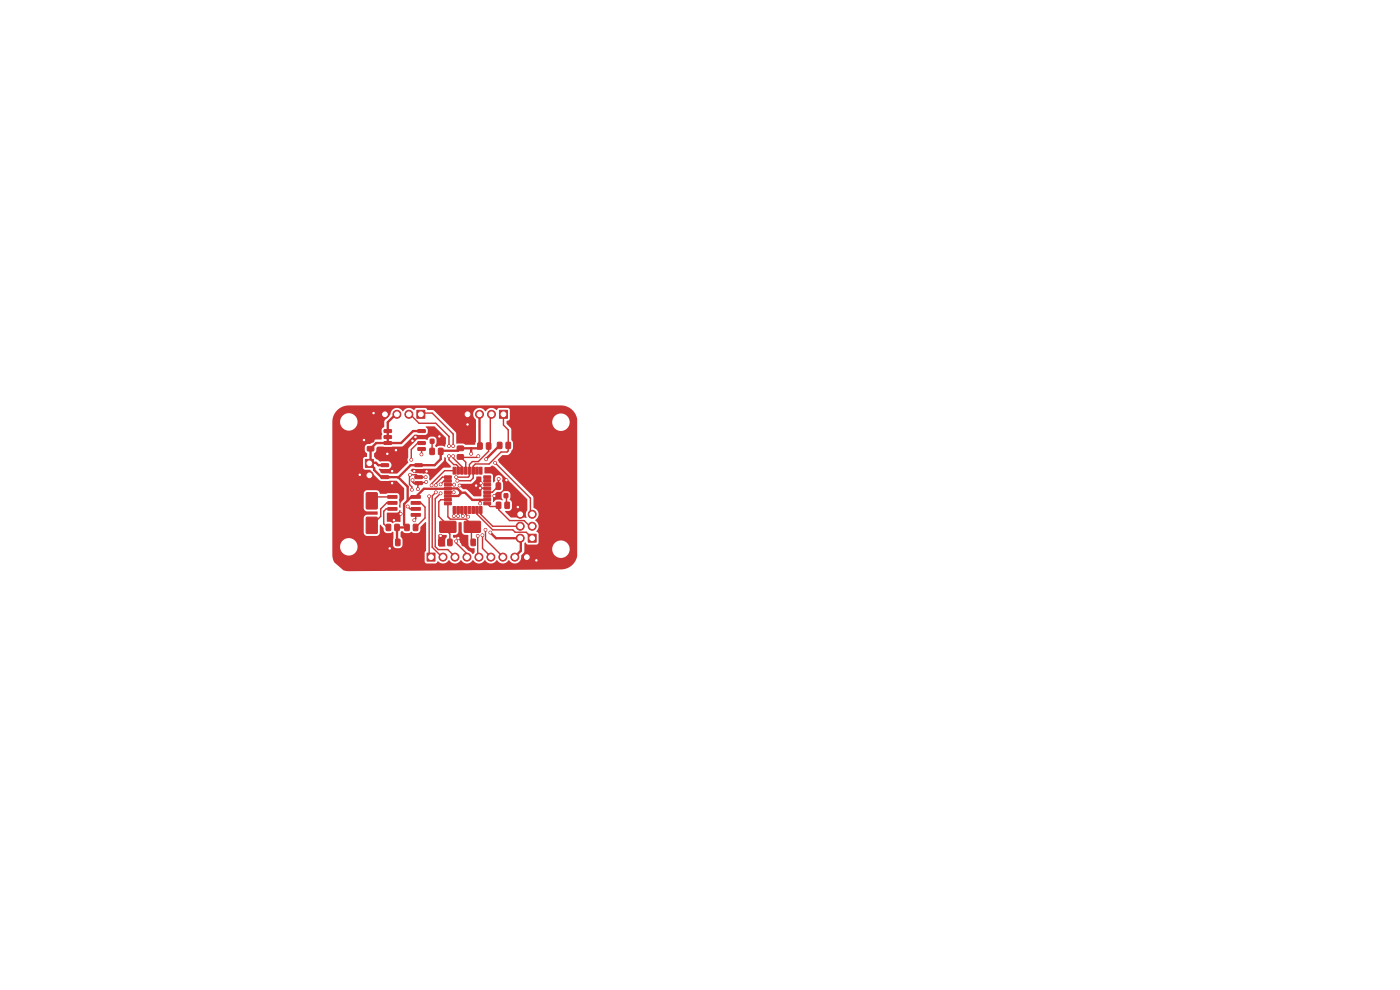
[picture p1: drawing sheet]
<svg xmlns="http://www.w3.org/2000/svg" width="297mm" height="210mm" viewBox="0 0 297 210" stroke-linecap="round" stroke-linejoin="round" font-family="sans-serif">
<g fill="#c83434" stroke="#c83434" stroke-width=".21">
<path d="M106 87h1.7v1.7h-1.7z"/>
<path d="M88.4 87h1.7v1.7h-1.7z"/>
<path d="M105.3 102.5l.7-.1 .2 .2v1l-.1 .2h-.6l-.3-.1z"/>
<path d="M107.2 102.5l.7-.1 .2 .2v1l-.1 .2h-.6l-.3-.1z"/>
<path d="M97 94.7l1.2-.1 .2 .2-.1 .7-.2 .1h-1l-.1-.2z"/>
<path d="M97 96.5l1.2-.1 .2 .3-.1 .6-.2 .1h-1l-.1-.2z"/>
<path d="M90.6 117.3h1.7v1.7h-1.7z"/>
<path d="M80.9 98.4h1.4l.1 .5-1.5 .1z"/>
<path d="M80.9 99.7l1.4-.1 .1 .6-1.5 .1z"/>
<path d="M80.9 100.9h1.4l.1 .5-1.5 .1z"/>
<path d="M80.9 102.2h1.4l.1 .5-1.5 .1z"/>
<path d="M88 102.2h1.5l.1 .5-1.5 .1z"/>
<path d="M88 100.9h1.5l.1 .5-1.5 .1z"/>
<path d="M88 99.7l1.5-.1 .1 .6-1.5 .1z"/>
<path d="M88 98.4h1.5l.1 .5-1.5 .1z"/>
<path d="M112.1 113.3h1.7v1.7h-1.7z"/>
<path d="M93.1 114.4l.7-.1 .2 .2v1l-.1 .3h-.6l-.2-.2z"/>
<path d="M95 114.4l.7-.1 .2 .2v1l-.1 .3h-.6l-.2-.2z"/>
<path d="M77.7 104.6l2.1-.1 .2 .1 .1 3.1-.2 .3h-2l-.2-.2z"/>
<path d="M77.7 109.8l2.1-.1 .2 .1 .1 3.1-.2 .3h-2l-.2-.2z"/>
<path d="M94.3 101l1.4-.1v.5l-1.4 .1z"/>
<path d="M94.3 101.8l1.4-.1v.5l-1.4 .1z"/>
<path d="M94.3 102.6l1.4-.1v.5l-1.4 .1z"/>
<path d="M94.3 103.4l1.4-.1v.5l-1.4 .1z"/>
<path d="M94.3 104.2l1.4-.1v.5l-1.4 .1z"/>
<path d="M94.3 105l1.4-.1v.5l-1.4 .1z"/>
<path d="M94.3 105.8l1.4-.1v.5l-1.4 .1z"/>
<path d="M94.3 106.6l1.4-.1v.5l-1.4 .1z"/>
<path d="M96.1 107.5h.6l-.1 1.4h-.5z"/>
<path d="M96.9 107.5h.6l-.1 1.4h-.5z"/>
<path d="M97.7 107.5h.6l-.1 1.4h-.5z"/>
<path d="M98.5 107.5h.6l-.1 1.4h-.5z"/>
<path d="M99.3 107.5h.6l-.1 1.4h-.5z"/>
<path d="M100.1 107.5h.6l-.1 1.4h-.5z"/>
<path d="M100.9 107.5h.6l-.1 1.4h-.5z"/>
<path d="M101.7 107.5h.6l-.1 1.4h-.5z"/>
<path d="M102.6 106.6l1.4-.1 .1 .5-1.4 .1z"/>
<path d="M102.6 105.8l1.4-.1 .1 .5-1.4 .1z"/>
<path d="M102.6 105l1.4-.1 .1 .5-1.4 .1z"/>
<path d="M102.6 104.2l1.4-.1 .1 .5-1.4 .1z"/>
<path d="M102.6 103.4l1.4-.1 .1 .5-1.4 .1z"/>
<path d="M102.6 102.6l1.4-.1 .1 .5-1.4 .1z"/>
<path d="M102.6 101.8l1.4-.1 .1 .5-1.4 .1z"/>
<path d="M102.6 101l1.4-.1 .1 .5-1.4 .1z"/>
<path d="M101.7 99.1l.6 .1-.1 1.4-.5-.1z"/>
<path d="M100.9 99.1l.6 .1-.1 1.4-.5-.1z"/>
<path d="M100.1 99.1l.6 .1-.1 1.4-.5-.1z"/>
<path d="M99.3 99.1l.6 .1-.1 1.4-.5-.1z"/>
<path d="M98.5 99.1l.6 .1-.1 1.4-.5-.1z"/>
<path d="M97.7 99.1l.6 .1-.1 1.4-.5-.1z"/>
<path d="M96.9 99.1l.6 .1-.1 1.4-.5-.1z"/>
<path d="M96.1 99.1l.6 .1-.1 1.4-.5-.1z"/>
<path d="M105.4 104.7h.7v.9h-.7z"/>
<path d="M107 104.7h.7v.9h-.7z"/>
<path d="M101.4 94l.7-.1 .2 .2v1l-.1 .2h-.6l-.3-.1z"/>
<path d="M103.2 94l.7-.1 .2 .2 .1 1-.2 .2h-.6l-.2-.1z"/>
<path d="M105.6 93.9l.7-.1 .2 .1v1l-.1 .3h-.7l-.2-.2z"/>
<path d="M107.4 93.9l.7-.1 .2 .1v1l-.1 .3h-.6l-.3-.2z"/>
<path d="M107.2 106.6l.7-.1 .2 .1v1l-.1 .3h-.7l-.2-.2z"/>
<path d="M105.3 106.6l.7-.1 .3 .1v1l-.2 .3h-.6l-.2-.2z"/>
<path d="M92.9 93.2h.7v.8h-.7z"/>
<path d="M91.3 93.2h.7v.8h-.7z"/>
<path d="M78 94.8l1.2-.1 .1 .2v.6l-.2 .2h-1.1l-.1-.3z"/>
<path d="M78 92.9l1.2-.1 .1 .2v.6l-.2 .2h-1.1l-.1-.3z"/>
<path d="M85.9 111.3l.7-.1 .2 .1v1l-.1 .3h-.6l-.3-.2z"/>
<path d="M87.7 111.3l.7-.1 .3 .1v1l-.2 .3h-.6l-.2-.2z"/>
<path d="M98.1 114.4l.6-.1 .3 .2v1l-.2 .3h-.6l-.2-.2z"/>
<path d="M100 114.4l.6-.1 .3 .2v1l-.2 .3h-.6l-.2-.2z"/>
<path d="M83.8 111.3l.7-.1 .2 .1v1l-.1 .3h-.6l-.3-.2z"/>
<path d="M82 111.3l.7-.1 .2 .1v1l-.1 .3h-.7l-.2-.2z"/>
<path d="M81.5 91.2l1.5-.1 .1 .6-1.5 .1z"/>
<path d="M81.5 92.4h1.5l.1 .5-1.5 .1z"/>
<path d="M81.5 93.7h1.5l.1 .5-1.5 .1z"/>
<path d="M81.5 95l1.5-.1 .1 .6-1.5 .1z"/>
<path d="M88.7 95l1.5-.1v.6l-1.5 .1z"/>
<path d="M88.7 93.7h1.5v.5l-1.5 .1z"/>
<path d="M88.7 92.4h1.5v.5l-1.5 .1z"/>
<path d="M88.7 91.2l1.5-.1v.6l-1.5 .1z"/>
<path d="M82.1 114.4l.6-.1 .3 .2v1l-.2 .3h-.6l-.2-.2z"/>
<path d="M84 114.4l.6-.1 .3 .2v1l-.2 .3h-.6l-.2-.2z"/>
<path d="M82.3 105.1h1.9v.6h-1.9z"/>
<path d="M82.3 106.4h1.9v.5l-1.9 .1z"/>
<path d="M82.3 107.7h1.9v.5h-1.9z"/>
<path d="M82.3 108.9h1.9v.6h-1.9z"/>
<path d="M87.2 108.9h1.9l.1 .6h-1.9z"/>
<path d="M87.2 107.7h1.9l.1 .5h-1.9z"/>
<path d="M87.2 106.4h1.9l.1 .5-1.9 .1z"/>
<path d="M87.2 105.1h1.9l.1 .6h-1.9z"/>
<path d="M77.5 97.4h1.7v1.7h-1.7z"/>
<path d="M91.2 95.1h.7l.3 .1v1l-.2 .2-.6 .1-.2-.2z"/>
<path d="M93.1 95.1h.7l.2 .1v1l-.1 .2-.7 .1-.2-.2z"/>
<path d="M93.3 110.6h3.3l.2 .2-.1 2-.2 .2-3.1-.1-.1-.2z"/>
<path d="M98.5 110.6h3.3l.2 .2-.1 2-.2 .2-3.1-.1-.1-.2z"/>
<circle cx="99.2" cy="87.9" r=".85"/>
<circle cx="101.7" cy="87.9" r=".85"/>
<circle cx="104.3" cy="87.9" r=".85"/>
<circle cx="81.7" cy="87.9" r=".85"/>
<circle cx="84.2" cy="87.9" r=".85"/>
<circle cx="86.7" cy="87.9" r=".85"/>
<circle cx="94" cy="118.2" r=".85"/>
<circle cx="96.5" cy="118.2" r=".85"/>
<circle cx="99.1" cy="118.2" r=".85"/>
<circle cx="101.6" cy="118.2" r=".85"/>
<circle cx="104.1" cy="118.2" r=".85"/>
<circle cx="106.7" cy="118.2" r=".85"/>
<circle cx="109.2" cy="118.2" r=".85"/>
<circle cx="111.8" cy="118.2" r=".85"/>
<circle cx="110.4" cy="114.2" r=".85"/>
<circle cx="112.9" cy="111.6" r=".85"/>
<circle cx="110.4" cy="111.6" r=".85"/>
<circle cx="112.9" cy="109.1" r=".85"/>
<circle cx="110.4" cy="109.1" r=".85"/>
<circle cx="78.4" cy="100.8" r=".85"/>
<circle cx="97.5" cy="103" r=".3"/>
<circle cx="101" cy="103" r=".3"/>
<circle cx="102" cy="102.5" r=".3"/>
<circle cx="85" cy="109" r=".3"/>
<circle cx="90.5" cy="100" r=".3"/>
<circle cx="84" cy="95.5" r=".3"/>
<circle cx="87.5" cy="93.5" r=".3"/>
<circle cx="101.9" cy="106.8" r=".3"/>
<circle cx="104" cy="113" r=".3"/>
<circle cx="99.9" cy="96.3" r=".3"/>
<circle cx="103.1" cy="97.4" r=".3"/>
<circle cx="93.5" cy="113.7" r=".3"/>
<circle cx="96.3" cy="102.8" r=".3"/>
<circle cx="96.3" cy="109.5" r=".3"/>
<circle cx="96.8" cy="114.8" r=".3"/>
<circle cx="98.2" cy="109.5" r=".3"/>
<circle cx="99.3" cy="109.6" r=".3"/>
<circle cx="107.4" cy="101.9" r=".3"/>
<circle cx="104.9" cy="105.2" r=".3"/>
<circle cx="96.2" cy="104.4" r=".3"/>
<circle cx="86.5" cy="107.4" r=".3"/>
<circle cx="87.4" cy="103.9" r=".3"/>
<circle cx="97" cy="102" r=".3"/>
<circle cx="96.8" cy="101.2" r=".3"/>
<circle cx="91.6" cy="102.9" r=".3"/>
<circle cx="93.2" cy="92.6" r=".3"/>
<circle cx="113.8" cy="118.9" r=".3"/>
<circle cx="101.9" cy="103.5" r=".3"/>
<circle cx="87.9" cy="99.9" r=".3"/>
<circle cx="83.2" cy="102.5" r=".3"/>
<circle cx="77.2" cy="93.3" r=".3"/>
<circle cx="83.6" cy="110.4" r=".3"/>
<circle cx="82.7" cy="116.3" r=".3"/>
<circle cx="79.2" cy="87.6" r=".3"/>
<circle cx="88.1" cy="92.7" r=".3"/>
<circle cx="76.3" cy="100.7" r=".3"/>
<circle cx="83.2" cy="99.9" r=".3"/>
<circle cx="99.2" cy="90" r=".3"/>
<circle cx="82.2" cy="96.3" r=".3"/>
<circle cx="109.9" cy="107.6" r=".3"/>
<circle cx="97.2" cy="114.2" r=".3"/>
<circle cx="105.8" cy="101.6" r=".3"/>
<circle cx="88.6" cy="103.8" r=".3"/>
<circle cx="89.4" cy="96.4" r=".3"/>
<circle cx="87.5" cy="101.9" r=".3"/>
<circle cx="87.9" cy="110.4" r=".3"/>
<circle cx="90.4" cy="102.2" r=".3"/>
<circle cx="87" cy="100.7" r=".3"/>
<circle cx="90.3" cy="101.2" r=".3"/>
<circle cx="87.2" cy="97.5" r=".3"/>
<circle cx="96.1" cy="94.6" r=".3"/>
<circle cx="96.1" cy="96.8" r=".3"/>
<circle cx="95.3" cy="96.8" r=".3"/>
<circle cx="95.3" cy="94.6" r=".3"/>
<circle cx="91" cy="105.3" r=".3"/>
<circle cx="93.5" cy="104.6" r=".3"/>
<circle cx="93.5" cy="102.7" r=".3"/>
<circle cx="92.5" cy="102.9" r=".3"/>
<circle cx="92.5" cy="104.4" r=".3"/>
<circle cx="102.3" cy="113.5" r=".3"/>
<circle cx="103" cy="112.4" r=".3"/>
<circle cx="101.3" cy="113.7" r=".3"/>
<circle cx="97.2" cy="109.5" r=".3"/>
<circle cx="105" cy="98.2" r=".3"/>
<circle cx="101.5" cy="96.8" r=".3"/>
</g>
<g fill="none" stroke="#c83434" stroke-width=".3">
<path d="M77.3 93.3h1.3M79.2 87.6h2.5M81.9 99.9h1.3M82.3 95.3l-.1 1M86.7 87.6l2.2 2.2h3.6l2.8 2.8M87.9 99.9h1.2M88.1 92.7h1.3M89.3 87.6h2.4l4.4 4.5v2.5M89.4 95.3v1.1M89.4 96.4h.1M89.4 94h-.8l-1.4 1.4v2.1M91.7 93.6v2.2"/>
<path d="M93.2 92.6h.1M93.2 95.9l.3 .2M93.2 92.6v1M95.2 96.8v.7l1.1 1.1h.5l.4 .4v.8M95.2 92.6v2M95.3 92.6h-.1M96.1 96.8v.4l1.9 1.8v.8M96.4 99.8h-2.1l-2.7 2.8v.3M97.7 96.9l1.1 1.1v1.8M99.2 87.9v2.1M101.5 96.8l-.3 .2-3 .1M104.3 87.9l-.3 .2v6.2l-.3 .3v1.1l-2.2 2.2h-1.3l-.6 .6v2.4l-.3 .3h-2.5"/>
<path d="M105 98.2l7.5 7.5v3.3l-.1 .1M106.8 87.9v2.3l1 1v4.4l-.2 .3h-1.3l-2.5 2.5h-3l-.4 .5v2.5l-.6 .6h-2.8M76.6 100.7h.1M78.6 100.7h-2.3M81.9 102.5h1.3M82.5 115.3v.8l.2 .2M83.2 108h-1.3l-.5 .5v2.6l.8 .8M83.2 106.7h-1.2l-1.2 1.3v1.5l-1.9 1.9M83.2 109.2l.4 .3v.9M83.2 105.4h-3.5l-.8 .8M86.5 107.4l.5 .6h1.2M87.5 101.9v.4l.3 .2 1.3 .1"/>
<path d="M88.2 109.2v.8l-.3 .4M88.2 106.7h1.1l.9 .9v2.3l-2 2M90.3 101.2h-1.5l-.5-.5h-1.3l-.1 .1v2l.5 .5v.6M90.4 102.2l-.1 .2h-1.1l-.6 .5v.9M91 105.3v12.7l.2 .1M92.5 104.4l-.8 .8v10.9l2 2h.3M93.5 104.6l-1.2 1.2v10.2l.7 .6h2l1.5 1.5M93.5 113.7v1.4M93.9 111.8l1.5 1.5v1.8M95 102.8h1.3M95 106.8v2.8l.5 .5h3.4l1.5 1.5M95 106h-1.5l-.4 .4v3.1l2.1 2.1"/>
<path d="M95 104.4h1.2M95 101.2h-1.1l-1.4 1.4v.3M95 102h-.8l-.7 .7v-.1M96.4 108.2l-.1 .1v1.2M96.8 114.8v.4l2.3 2.3v.6M97.2 108.2v1.3M97.2 114.2l.7 .6h.6M98 108.2v1.1l.2 .2M98.8 108.2v.9l.5 .5M99.1 111.8l.9 .9v2.4M99.1 110.8v1.3M101.2 108.2v.9l3.3 3.3h4.3l.5 .5h2.3l1.3 1.3"/>
<path d="M101.3 113.7v4.3l.3 .1M101.7 106l.2 .2M101.9 103.5l1.5 .1M102 108.2v.9l2.5 2.5h5.9M102.3 113.5l.1 .1M102.4 113.6v2.7l1.7 1.8M103 112.4v2l3.7 3.7M103.4 106.8l.6 .6h1.5l.3-.2v.9l2.3 2.3h3.1l1.2 1.2M103.9 113h.1M104.9 105.2h.9M105.8 101.6l-.1 1.5-1.3 1.3h-1M107.3 105.2l.1 1.8 .2 .2"/>
<path d="M107.4 101.9l.2 .1v1.1M109.9 107.6v1.5M111.8 118.1h1.2l.8 .8"/>
</g>
<g fill="none" stroke="#c83434" stroke-width=".5">
<path d="M78.6 98.2l-.1 .1M78.6 98.2h1.2l.5 .5h2M84.2 87.6l-1.9 2v4.4M89.4 91.4h-1.8l-2.5 2.6h-5.3l-1.2 1.2v3M93.5 95.8v1.6l-1.3 1.3h-5.1l-2.5 2.5h-3.7l-1.5-1.5v-.4l-1-1M99.9 95.1v1.2M101.7 87.9l.1 6.7-.5 .5h-3.6l-.6 .5h-3.3M106 94.5l-2.9 2.9M84.2 111.9v3l.2 .2M84.5 101.2l2 2.1v2.9M86.6 111.9h-2l-.4 .4M95 105.2h2.2l.5-.4v-.5l-.7-.7-7.1 .1-1.7 1.7h-1l-1.5 1.5v4.4l.6 .6"/>
<path d="M97.7 104.5h1l1.5 1.5h3.2M101.9 106.2v.6M104 113l1.2 1.2h5.2l.1 .1v2.5l-1.3 1.3"/>
</g>
<g fill="#c83434">
<path d="M97.3 110.8h.6l.1 2a.74 .74 0 0 0 .7 .7h.6l.1 1.8a.83 .83 0 0 0 .7 1l.6 .1v.8l-.4 .3-1-.7-1.7-1.7a.95 .95 0 0 0-1.3-1l-.2-.2v-.4a.95 .95 0 0 0 1.2-.7z"/>
<path d="M93 113.4l1.8 .1v.5l-.4 .4v1.5h-1.1l-.3-.2z"/>
<path d="M82.1 108.8l2.2-.1 .5-.5h.1l.1 2.5-1.4 .1a.51 .51 0 0 1-.8-.1l-.7-.1z"/>
<path d="M102.8 99.1h1.1l.5-.4 .5 .3 6.9 6.9 .1 2.3-.3 .8v.9l-3.2-.1-1.2-1.3 .1-.1h.6a.74 .74 0 0 0 .7-.7v-1.1l-.5-.7 .2-.3v-.8l-.2-.3-.4-.3h-.7l-.5 .4-.1 .9 .2 .6-1.2-.1-.6 .5-.2-.1v-1.3l.8-.7 .6-.1a.74 .74 0 0 0 .7-.7v-1.1l-.2-.4a.87 .87 0 0 0-.7-1.3 .87 .87 0 0 0-.8 1.3l-.2 .2h-.2v-1.4l-.3-.4-1.5-.1z"/>
<path d="M97.3 102.7l2.7-.1 .9-.8 .2-.7h.9l.1 .1v1.9l.2 .3a.27 .27 0 0 1 .1 .3 .27 .27 0 0 1-.2 .2l-.2 1.4h-1.4l-1.6-1.4-.8-.1-.9-.9z"/>
<path d="M96.2 102.5h.2l.2 .3h-.5z"/>
<path d="M87.1 99.7l.4-.3h4.9l1.7-1.5 .2-.9h.2l.2 .8 .9 1.1v.2l-1.6 .2-2.7 2.6-.3-.2a.88 .88 0 0 0-.1-1.1 .88 .88 0 0 0-1.1-.1l-.9-.1-.5-.3h-.9l-.4-.2z"/>
<path d="M80.1 94.8l5.3-.2 2.6-2.4 2.1 .1 .4-.2 .2-.4 .1-.5-.5-.6 .1-.2 1.8 .1 2.4 2.4v1.2l-.3 .7-.5-.2h-.7l-.5 .2-.2-.1 .2-.7v-.8l-.1-.3-.5-.3-.9 .1-.4 .6-.6-.1h-1.6l-1.9 2v1.8l-.2 .5 .2 .7-2.4 2.3-3-.1-.9-.9h2a.83 .83 0 0 0 .7-.8 .83 .83 0 0 0-.7-.8h-1.7l-.8-.5-.4-.4v-.9l.4-.3 .1-.8z"/>
<path d="M71.5 87a3.5 3.5 0 0 1 2.6-1h44.9a3.5 3.5 0 0 1 3.5 2.9l-.1 29.1a3.5 3.5 0 0 1-3.5 2.8l-45.2 .4-.9-.2-1.9-1.7-.3-.6-.1-2.8h1.6a1.85 1.85 0 0 0 2.6 1.8 1.85 1.85 0 0 0 .5-3.1 1.85 1.85 0 0 0-3 1l-.1 .3h-1.6v-18.5h6.5v1.9l.3 .3 1.3 .1 .2 .5 1.9 1.8h3.5l1.5 1.5v2.3l-.6 .8-.1 1-.2 .1-.2-.4 .1-.4-.1-.8 .1-.9-.2-.5-2.2-.1-.4 .2h-1.2l-.4-.7-.4-.1h-2.1l-.6 .4v3.4l.1 .4 .5 .3h2.2l.1 .1-.1 .6h-2.2l-.5 .3-.1 .4v3.4l.6 .4h2.2l.4-.3 .2-.3v-1.7l.2-.1 .6 .8a.81 .81 0 0 0 .7 1l1.3-.2 .1 3 .3 .3 .9 .1a.74 .74 0 0 0 .7-.7v-1.2l-.4-.6v-.8l.2-.3h.2l.6 .4h.8l.4-.3 .5 .3 1-.1 .4-.3 .1-.9 1.1-1 .1 6-.3 .4v1.9l.4 .4h1.8l.5-.4a1.57 1.57 0 0 0 2.5-.3 1.48 1.48 0 0 0 2.5 0 1.48 1.48 0 0 0 2.5 0 1.48 1.48 0 0 0 2.6 0 1.48 1.48 0 0 0 2.5 0 1.48 1.48 0 0 0 2.6 0 1.42 1.42 0 0 0 1.7 .6 1.42 1.42 0 0 0 .9-1.6l.6-.6v-.8h5.9v.2a1.85 1.85 0 0 0 2.9 1.5 1.85 1.85 0 0 0 0-3.2 1.85 1.85 0 0 0-2.9 1.5h-5.9v-1.1l.2-.2 .6 .4h1.9l.3-.2v-2.1l-.4-.5a1.49 1.49 0 0 0-.3-2.3 1.47 1.47 0 0 0 .7-1.5 1.47 1.47 0 0 0-1-1.2v-2.1l-.2-.4-7.2-7.1-.2-.6 1-1h1l.4-.1 .8-1.3v-1.2l-.3-.6-.1-2.3-.9-1.1v-.5h9.6v.3a1.85 1.85 0 0 0 2.9 1.4 1.85 1.85 0 0 0 0-3.1 1.85 1.85 0 0 0-2.9 1.4h-9.6v-.2a.54 .54 0 0 0 .7-.4v-1.9l-.3-.3-2.1-.1-.4 .5a1.49 1.49 0 0 0-2.4 .3 1.4 1.4 0 0 0-2.2-.4 1.4 1.4 0 0 0 .2 2.2v4.6l-.2 .6h-2.1l-.4-.2h-1.4l-.1-2.1-.2-.3-4.5-4.6-1.4-.1-.5-.5h-1.9l-.4 .5a1.57 1.57 0 0 0-2.4 .3 1.42 1.42 0 0 0-1.6-.7 1.42 1.42 0 0 0-1.1 1.4l-1.3 1.3v1.3l-.5 .6 .1 .9-.2 1.1-1.3 .1-1 .8-.5 .1a.74 .74 0 0 0-.7 .7l.1 .9 .4 .4-.1 .7a.6 .6 0 0 0-.8 .5h-6.5v-8h1.6v.2a1.85 1.85 0 0 0 2.9 1.5 1.85 1.85 0 0 0 0-3.2 1.85 1.85 0 0 0-2.9 1.5h-1.6a3.5 3.5 0 0 1 1-2.4z"/>
</g>
<g fill="#fff" stroke="#fff" stroke-width=".21">
<circle cx="97.5" cy="103" r=".15"/>
<circle cx="101" cy="103" r=".15"/>
<circle cx="102" cy="102.5" r=".15"/>
<circle cx="85" cy="109" r=".15"/>
<circle cx="90.5" cy="100" r=".15"/>
<circle cx="84" cy="95.5" r=".15"/>
<circle cx="87.5" cy="93.5" r=".15"/>
<circle cx="101.9" cy="106.8" r=".15"/>
<circle cx="104" cy="113" r=".15"/>
<circle cx="99.9" cy="96.3" r=".15"/>
<circle cx="103.1" cy="97.4" r=".15"/>
<circle cx="93.5" cy="113.7" r=".15"/>
<circle cx="96.3" cy="102.8" r=".15"/>
<circle cx="96.3" cy="109.5" r=".15"/>
<circle cx="96.8" cy="114.8" r=".15"/>
<circle cx="98.2" cy="109.5" r=".15"/>
<circle cx="99.3" cy="109.6" r=".15"/>
<circle cx="107.4" cy="101.9" r=".15"/>
<circle cx="104.9" cy="105.2" r=".15"/>
<circle cx="96.2" cy="104.4" r=".15"/>
<circle cx="86.5" cy="107.4" r=".15"/>
<circle cx="87.4" cy="103.9" r=".15"/>
<circle cx="97" cy="102" r=".15"/>
<circle cx="96.8" cy="101.2" r=".15"/>
<circle cx="91.6" cy="102.9" r=".15"/>
<circle cx="93.2" cy="92.6" r=".15"/>
<circle cx="113.8" cy="118.9" r=".15"/>
<circle cx="101.9" cy="103.5" r=".15"/>
<circle cx="87.9" cy="99.9" r=".15"/>
<circle cx="83.2" cy="102.5" r=".15"/>
<circle cx="77.2" cy="93.3" r=".15"/>
<circle cx="83.6" cy="110.4" r=".15"/>
<circle cx="82.7" cy="116.3" r=".15"/>
<circle cx="79.2" cy="87.6" r=".15"/>
<circle cx="88.1" cy="92.7" r=".15"/>
<circle cx="76.3" cy="100.7" r=".15"/>
<circle cx="83.2" cy="99.9" r=".15"/>
<circle cx="99.2" cy="90" r=".15"/>
<circle cx="82.2" cy="96.3" r=".15"/>
<circle cx="109.9" cy="107.6" r=".15"/>
<circle cx="97.2" cy="114.2" r=".15"/>
<circle cx="105.8" cy="101.6" r=".15"/>
<circle cx="88.6" cy="103.8" r=".15"/>
<circle cx="89.4" cy="96.4" r=".15"/>
<circle cx="87.5" cy="101.9" r=".15"/>
<circle cx="87.9" cy="110.4" r=".15"/>
<circle cx="90.4" cy="102.2" r=".15"/>
<circle cx="87" cy="100.7" r=".15"/>
<circle cx="90.3" cy="101.2" r=".15"/>
<circle cx="87.2" cy="97.5" r=".15"/>
<circle cx="96.1" cy="94.6" r=".15"/>
<circle cx="96.1" cy="96.8" r=".15"/>
<circle cx="95.2" cy="96.8" r=".15"/>
<circle cx="95.2" cy="94.6" r=".15"/>
<circle cx="91" cy="105.3" r=".15"/>
<circle cx="93.5" cy="104.6" r=".15"/>
<circle cx="93.5" cy="102.7" r=".15"/>
<circle cx="92.5" cy="102.9" r=".15"/>
<circle cx="92.5" cy="104.4" r=".15"/>
<circle cx="102.3" cy="113.5" r=".15"/>
<circle cx="103" cy="112.4" r=".15"/>
<circle cx="101.3" cy="113.7" r=".15"/>
<circle cx="97.2" cy="109.5" r=".15"/>
<circle cx="105" cy="98.2" r=".15"/>
<circle cx="101.5" cy="96.8" r=".15"/>
<circle cx="119" cy="89.6" r="1.6"/>
<circle cx="74" cy="89.5" r="1.6"/>
<circle cx="99.2" cy="87.9" r=".5"/>
<circle cx="101.7" cy="87.9" r=".5"/>
<circle cx="104.3" cy="87.9" r=".5"/>
<circle cx="106.8" cy="87.9" r=".5"/>
<circle cx="81.7" cy="87.9" r=".5"/>
<circle cx="84.2" cy="87.9" r=".5"/>
<circle cx="86.7" cy="87.9" r=".5"/>
<circle cx="89.3" cy="87.9" r=".5"/>
<circle cx="91.4" cy="118.2" r=".5"/>
<circle cx="94" cy="118.2" r=".5"/>
<circle cx="96.5" cy="118.2" r=".5"/>
<circle cx="99.1" cy="118.2" r=".5"/>
<circle cx="101.6" cy="118.2" r=".5"/>
<circle cx="104.1" cy="118.2" r=".5"/>
<circle cx="106.7" cy="118.2" r=".5"/>
<circle cx="109.2" cy="118.2" r=".5"/>
<circle cx="111.8" cy="118.2" r=".5"/>
<circle cx="112.9" cy="114.2" r=".5"/>
<circle cx="110.4" cy="114.2" r=".5"/>
<circle cx="112.9" cy="111.6" r=".5"/>
<circle cx="110.4" cy="111.6" r=".5"/>
<circle cx="112.9" cy="109.1" r=".5"/>
<circle cx="110.4" cy="109.1" r=".5"/>
<circle cx="74" cy="116" r="1.6"/>
<circle cx="119" cy="116.5" r="1.6"/>
<circle cx="78.4" cy="98.3" r=".5"/>
<circle cx="78.4" cy="100.8" r=".5"/>
</g>
</svg>
